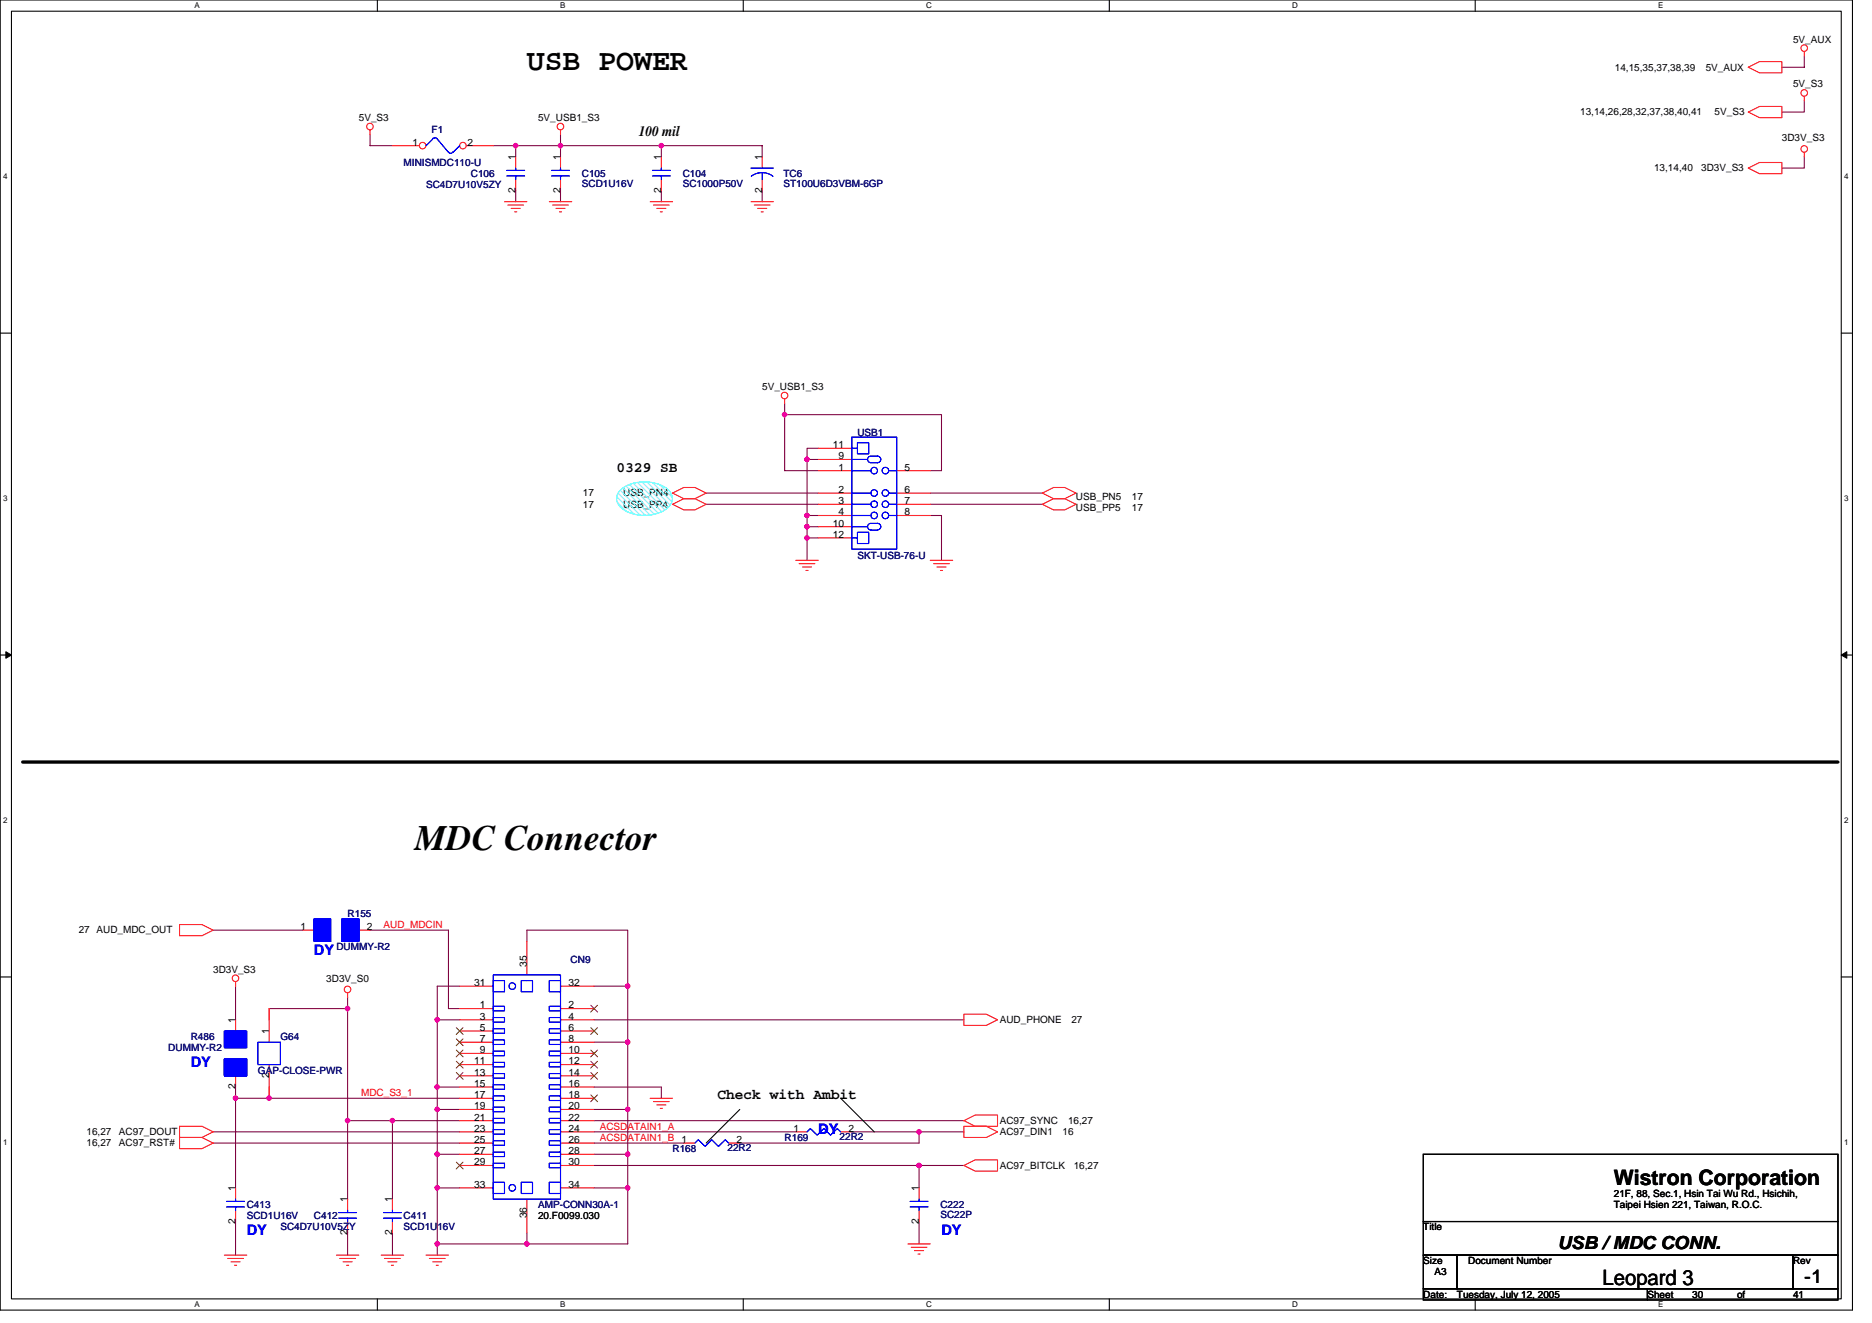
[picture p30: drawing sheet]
<svg xmlns="http://www.w3.org/2000/svg" width="297mm" height="210mm" viewBox="0 0 297 210" stroke-linecap="round" stroke-linejoin="round" font-family="sans-serif">
<defs><g id="words">
<text font-size="5.7" x="65.8" y="134.9">MDC Connector</text>
<text font-size="4.8" x="83.6" y="11.1">USB POWER</text>
<g font-size="3.4">
<text x="256.1" y="188">Wistron Corporation</text>
<text x="254.3" y="203.9">Leopard 3</text>
</g>
<text font-size="3" x="286.3" y="203.6">-1</text>
<text font-size="2.8" x="247.2" y="198.2">USB / MDC CONN.</text>
<g font-size="2.3">
<text x="101.4" y="21.6">100 mil</text>
<text x="97.8" y="74.8">0329 SB</text>
<text x="113.8" y="174.4">Check with Ambit</text>
</g>
<g font-size="2.3" fill="#00f">
<text x="49.8" y="151.5">DY</text>
<text x="30.3" y="169.3">DY</text>
<text x="129.8" y="179.9">DY</text>
<text x="39.2" y="195.9">DY</text>
<text x="149.4" y="195.9">DY</text>
</g>
<g font-size="1.6">
<text x="256.2" y="11.2">14,15,35,37,38,39</text>
<text x="270.7" y="11.2">5V_AUX</text>
<text x="284.5" y="6.8">5V_AUX</text>
<text x="284.5" y="13.9">5V_S3</text>
<text x="56.9" y="19.2">5V_S3</text>
<text x="65.5" y="23.1">1</text>
<text x="74.2" y="23.1">2</text>
<text x="85.4" y="19.2">5V_USB1_S3</text>
<text x="250.7" y="18.3">13,14,26,28,32,37,38,40,41</text>
<text x="272.1" y="18.3">5V_S3</text>
<text x="282.7" y="22.4">3D3V_S3</text>
<text x="81.8" y="25.4" transform="rotate(-90 81.8 25.4)">1</text>
<text x="88.9" y="25.4" transform="rotate(-90 88.9 25.4)">1</text>
<text x="104.9" y="25.4" transform="rotate(-90 104.9 25.4)">1</text>
<text x="120.9" y="25.4" transform="rotate(-90 120.9 25.4)">1</text>
<text x="262.5" y="27.2">13,14,40</text>
<text x="269.9" y="27.2">3D3V_S3</text>
<text x="81.8" y="30.6" transform="rotate(-90 81.8 30.6)">2</text>
<text x="88.9" y="30.6" transform="rotate(-90 88.9 30.6)">2</text>
<text x="104.9" y="30.6" transform="rotate(-90 104.9 30.6)">2</text>
<text x="120.9" y="30.6" transform="rotate(-90 120.9 30.6)">2</text>
<text x="120.9" y="61.9">5V_USB1_S3</text>
<text x="132.1" y="71.1">11</text>
<text x="133" y="74.7">1</text>
<text x="133" y="72.9">9</text>
<text x="143.5" y="74.7">5</text>
<text x="92.5" y="80.5">17</text>
<text x="92.5" y="78.8">17</text>
<text x="98.9" y="80.5">USB_PP4</text>
<text x="98.9" y="78.8">USB_PN4</text>
<text x="132.1" y="83.5">10</text>
<text x="133" y="78.2">2</text>
<text x="133" y="80">3</text>
<text x="133" y="81.8">4</text>
<text x="143.5" y="78.2">6</text>
<text x="143.5" y="80">7</text>
<text x="143.5" y="81.8">8</text>
<text x="170.7" y="81.1">USB_PP5</text>
<text x="170.7" y="79.3">USB_PN5</text>
<text x="179.6" y="79.3">17</text>
<text x="179.6" y="81.1">17</text>
<text x="132.1" y="85.3">12</text>
<text x="12.5" y="148.1">27 AUD_MDC_OUT</text>
<text x="47.7" y="147.6">1</text>
<text x="58.2" y="147.6">2</text>
<text x="33.8" y="154.3">3D3V_S3</text>
<text x="51.8" y="155.7">3D3V_S0</text>
<text x="83.6" y="153.4" transform="rotate(-90 83.6 153.4)">35</text>
<text x="75.2" y="156.4">31</text>
<text x="76.1" y="160">1</text>
<text x="76.1" y="161.8">3</text>
<text x="90.2" y="161.8">4</text>
<text x="90.2" y="160">2</text>
<text x="90.2" y="156.4">32</text>
<text x="37.4" y="162.3" transform="rotate(-90 37.4 162.3)">1</text>
<text x="42.7" y="164.1" transform="rotate(-90 42.7 164.1)">1</text>
<text x="76.1" y="163.6">5</text>
<text x="76.1" y="165.3">7</text>
<text x="76.1" y="167.1">9</text>
<text x="90.2" y="167.1">10</text>
<text x="90.2" y="165.3">8</text>
<text x="90.2" y="163.6">6</text>
<text x="158.6" y="162.3">AUD_PHONE</text>
<text x="170" y="162.3">27</text>
<text x="37.4" y="172.8" transform="rotate(-90 37.4 172.8)">2</text>
<text x="42.7" y="171.1" transform="rotate(-90 42.7 171.1)">2</text>
<text x="75.2" y="168.9">11</text>
<text x="75.2" y="170.7">13</text>
<text x="75.2" y="172.4">15</text>
<text x="90.2" y="172.4">16</text>
<text x="90.2" y="170.7">14</text>
<text x="90.2" y="168.9">12</text>
<text x="75.2" y="174.2">17</text>
<text x="75.2" y="176">19</text>
<text x="75.2" y="177.8">21</text>
<text x="75.2" y="179.6">23</text>
<text x="90.2" y="179.6">24</text>
<text x="90.2" y="177.8">22</text>
<text x="90.2" y="176">20</text>
<text x="90.2" y="174.2">18</text>
<text x="125.9" y="179.6">1</text>
<text x="134.6" y="179.6">2</text>
<text x="158.6" y="178.3">AC97_SYNC</text>
<text x="169.5" y="178.3">16,27</text>
<text x="13.7" y="180.1">16,27</text>
<text x="13.7" y="181.9">16,27</text>
<text x="18.9" y="180.1">AC97_DOUT</text>
<text x="18.9" y="181.9">AC97_RST#</text>
<text x="75.2" y="181.3">25</text>
<text x="75.2" y="183.1">27</text>
<text x="75.2" y="184.9">29</text>
<text x="90.2" y="184.9">30</text>
<text x="90.2" y="183.1">28</text>
<text x="90.2" y="181.3">26</text>
<text x="116.9" y="181.3">2</text>
<text x="158.6" y="180.1">AC97_DIN1</text>
<text x="158.6" y="185.4">AC97_BITCLK</text>
<text x="168.6" y="180.1">16</text>
<text x="170.4" y="185.4">16,27</text>
<text x="37.4" y="189" transform="rotate(-90 37.4 189)">1</text>
<text x="55.1" y="190.8" transform="rotate(-90 55.1 190.8)">1</text>
<text x="62.2" y="190.8" transform="rotate(-90 62.2 190.8)">1</text>
<text x="75.2" y="188.4">33</text>
<text x="90.2" y="188.4">34</text>
<text x="145.8" y="189" transform="rotate(-90 145.8 189)">1</text>
<text x="256.1" y="189.9">21F, 88, Sec.1, Hsin Tai Wu Rd., Hsichih,</text>
<text x="256.1" y="191.7">Taipei Hsien 221, Taiwan, R.O.C.</text>
<text x="37.4" y="194.2" transform="rotate(-90 37.4 194.2)">2</text>
<text x="55.1" y="196" transform="rotate(-90 55.1 196)">2</text>
<text x="62.2" y="196" transform="rotate(-90 62.2 196)">2</text>
<text x="83.6" y="193.3" transform="rotate(-90 83.6 193.3)">36</text>
<text x="85.4" y="193.4">20.F0099.030</text>
<text x="145.8" y="194.2" transform="rotate(-90 145.8 194.2)">2</text>
<text x="225.8" y="195.2">Title</text>
<text x="225.8" y="200.6">Size</text>
<text x="227.6" y="202.3">A3</text>
<text x="233" y="200.6">Document Number</text>
<text x="284.5" y="200.6">Rev</text>
<text x="225.8" y="205.9">Date:</text>
<text x="231.2" y="205.9">Tuesday, July 12, 2005</text>
<text x="261.4" y="205.9">Sheet</text>
<text x="268.5" y="205.9">30</text>
<text x="275.6" y="205.9">of</text>
<text x="284.5" y="205.9">41</text>
</g>
<g font-size="1.6" fill="#000080">
<text x="68.5" y="21.1">F1</text>
<text x="64" y="26.3">MINISMDC110-U</text>
<text x="67.6" y="29.9">SC4D7U10V5ZY</text>
<text x="74.7" y="28.1">C106</text>
<text x="92.3" y="28.1">C105</text>
<text x="92.3" y="29.7">SCD1U16V</text>
<text x="108.3" y="28.1">C104</text>
<text x="108.3" y="29.7">SC1000P50V</text>
<text x="124.3" y="28.1">TC6</text>
<text x="124.3" y="29.7">ST100U6D3VBM-6GP</text>
<text x="136.1" y="69.2">USB1</text>
<text x="136.1" y="88.7">SKT-USB-76-U</text>
<text x="55.2" y="145.4">R155</text>
<text x="53.4" y="150.8">DUMMY-R2</text>
<text x="90.5" y="152.7">CN9</text>
<text x="26.7" y="166.8">DUMMY-R2</text>
<text x="30.3" y="165">R486</text>
<text x="44.5" y="165">G64</text>
<text x="40.9" y="170.3">GAP-CLOSE-PWR</text>
<text x="106.7" y="182.8">R168</text>
<text x="115.4" y="182.6">22R2</text>
<text x="124.5" y="181">R169</text>
<text x="133.2" y="180.8">22R2</text>
<text x="39.2" y="191.7">C413</text>
<text x="85.4" y="191.7">AMP-CONN30A-1</text>
<text x="149.2" y="191.7">C222</text>
<text x="39.2" y="193.4">SCD1U16V</text>
<text x="44.5" y="195.2">SC4D7U10V5ZY</text>
<text x="49.8" y="193.4">C412</text>
<text x="64" y="193.4">C411</text>
<text x="64" y="195.2">SCD1U16V</text>
<text x="149.2" y="193.3">SC22P</text>
</g>
<g font-size="1.6" fill="#f00">
<text x="60.9" y="147.2">AUD_MDCIN</text>
<text x="57.3" y="173.9">MDC_S3_1</text>
<text x="95.2" y="179.2">ACSDATAIN1_A</text>
<text x="95.2" y="181">ACSDATAIN1_B 1</text>
</g>
<g font-size="1.3">
<text x="30.8" y="1.3">A</text>
<text x="88.9" y="1.3">B</text>
<text x="147" y="1.3">C</text>
<text x="205" y="1.3">D</text>
<text x="263.1" y="1.3">E</text>
<text x=".5" y="28.4">4</text>
<text x="292.6" y="28.4">4</text>
<text x=".5" y="79.5">3</text>
<text x="292.6" y="79.5">3</text>
<text x=".5" y="130.6">2</text>
<text x="292.6" y="130.6">2</text>
<text x=".5" y="181.7">1</text>
<text x="292.6" y="181.7">1</text>
<text x="30.8" y="207.4">A</text>
<text x="88.9" y="207.4">B</text>
<text x="147" y="207.4">C</text>
<text x="205" y="207.4">D</text>
<text x="263.1" y="207.4">E</text>
</g>
</g></defs>
<path d="M0 0h293.9v207.9h-293.9zM1.8 1.8h290.4v204.3h-290.4z" fill="none" stroke="#000" stroke-width=".17"/>
<g fill="#fff">
<path d="M30.8 .2h.9v1.4h-.9z"/>
<path d="M30.8 206.3h.9v1.4h-.9z"/>
</g>
<path d="M59.9 0v1.8M59.9 206.1v1.8" fill="none" stroke="#000" stroke-width=".17"/>
<g fill="#fff">
<path d="M88.9 .2h.8v1.4h-.8z"/>
<path d="M88.9 206.3h.8v1.4h-.8z"/>
</g>
<path d="M117.9 0v1.8M117.9 206.1v1.8" fill="none" stroke="#000" stroke-width=".17"/>
<g fill="#fff">
<path d="M147 .2h.9v1.4h-.9z"/>
<path d="M147 206.3h.9v1.4h-.9z"/>
</g>
<path d="M176 0v1.8M176 206.1v1.8" fill="none" stroke="#000" stroke-width=".17"/>
<g fill="#fff">
<path d="M205 .2h.9v1.4h-.9z"/>
<path d="M205 206.3h.9v1.4h-.9z"/>
</g>
<path d="M234.1 0v1.8M234.1 206.1v1.8" fill="none" stroke="#000" stroke-width=".17"/>
<g fill="#fff">
<path d="M263.1 .2h.8v1.4h-.8z"/>
<path d="M263.1 206.3h.8v1.4h-.8z"/>
<path d="M.5 27.3h.7v1.4h-.7z"/>
<path d="M292.6 27.3h.7v1.4h-.7z"/>
<path d="M.5 78.4h.7v1.4h-.7z"/>
<path d="M292.6 78.4h.7v1.4h-.7z"/>
</g>
<path d="M0 52.9h1.8M292.2 52.9h1.7" fill="none" stroke="#000" stroke-width=".17"/>
<g fill="#fff">
<path d="M.5 129.5h.7v1.4h-.7z"/>
<path d="M292.6 129.5h.7v1.4h-.7z"/>
</g>
<path d="M0 103.9h1.8M292.2 103.9h1.7" fill="none" stroke="#000" stroke-width=".17"/>
<path d="M.9 103.4l.9 .5-.9 .5zM292.2 103.9l.8-.5v1z" fill="#000" stroke="#000" stroke-width=".16"/>
<g fill="#fff">
<path d="M.5 180.5h.7v1.4h-.7z"/>
<path d="M292.6 180.5h.7v1.4h-.7z"/>
</g>
<path d="M0 155h1.8M292.2 155h1.7M117.4 176l-5.3 5.4M133.4 174.2l5.3 5.4M225.8 183.1h65.8v10.7h-65.8zM225.8 193.8h65.8v5.3h-65.8zM225.8 199.1h5.4v5.4h-5.4zM231.2 199.1h53.3v5.4h-53.3zM284.5 199.1h7.1v5.4h-7.1zM225.8 204.5h35.6v1.7h-35.6zM261.4 204.5h30.2v1.7h-30.2z" fill="none" stroke="#000" stroke-width=".17"/>
<g fill="none" stroke="#800040" stroke-width=".17">
<path d="M286.3 16v1.8h-3.6M286.3 8.9v1.8h-3.6M58.7 21.3v1.8h3.6M78.3 23.1h42.6v1.8M81.8 23.1v1.8M81.8 30.2v1.8M88.9 21.3v3.6M88.9 30.2v1.8M104.9 23.1v1.8M104.9 30.2v1.8M120.9 30.2v1.8M286.3 24.9v1.8h-3.6"/>
<path d="M112.1 78.2h17.7M124.5 65.8h24.9v8.9h-1.8M124.5 64v10.7h5.3M129.8 71.1h-1.7v1.8M129.8 72.9h-1.7v8.9M147.6 78.2h17.8M112.1 80h17.7M128.1 81.8h1.7M128.1 85.3h1.7M128.1 81.8v7.1M128.1 83.6h1.7M147.6 80h17.8"/>
<path d="M147.6 81.8h1.8v7.1M33.8 147.6h14.2M37.4 156.5v5.3M55.2 158.2v32M58.7 147.6h12.5v12.4h1.7M72.9 156.5h-3.5v42.6M83.6 149.4v-1.8h16v8.9M94.3 156.5h5.3M99.6 156.5v40.9h-30.2M33.8 179.6h39.1M37.4 172.5v16M37.4 174.2h35.5"/>
<path d="M42.7 172.5v1.7M55.2 177.8h17.7M55.2 160h-12.5v1.8M62.3 177.8v12.4M69.4 161.8h3.5M69.4 176h3.5M69.4 172.5h3.5M94.3 172.5h10.6v1.7M94.3 179.6h32M94.3 177.8h58.6M94.3 161.8h58.6M94.3 176h5.3"/>
<path d="M94.3 165.4h5.3M135.2 179.6h17.7M145.8 179.6v1.8h-28.4M33.8 181.4h39.1M37.4 193.8v5.3M55.2 195.6v3.5M62.3 195.6v3.5M69.4 183.1h3.5M69.4 188.5h3.5M83.6 195.6v1.8M94.3 184.9h51.5v3.6M94.3 181.4h14.2"/>
<path d="M94.3 183.1h5.3M94.3 188.5h5.3M145.8 184.9h7.1M145.8 193.8v3.6"/>
</g>
<g fill="#f0f" stroke="#f0f" stroke-width=".17">
<circle cx="88.9" cy="23.1" r=".35"/>
<circle cx="81.8" cy="23.1" r=".35"/>
<circle cx="104.9" cy="23.1" r=".35"/>
<circle cx="145.8" cy="184.9" r=".35"/>
<circle cx="37.4" cy="174.2" r=".35"/>
<circle cx="42.7" cy="174.2" r=".35"/>
<circle cx="55.1" cy="177.8" r=".35"/>
<circle cx="62.3" cy="177.8" r=".35"/>
<circle cx="55.1" cy="160" r=".35"/>
<circle cx="83.6" cy="197.3" r=".35"/>
<circle cx="99.6" cy="188.5" r=".35"/>
<circle cx="69.4" cy="183.1" r=".35"/>
<circle cx="69.4" cy="161.8" r=".35"/>
<circle cx="69.4" cy="176" r=".35"/>
<circle cx="69.4" cy="197.3" r=".35"/>
<circle cx="99.6" cy="183.1" r=".35"/>
<circle cx="99.6" cy="156.5" r=".35"/>
<circle cx="69.4" cy="188.5" r=".35"/>
<circle cx="69.4" cy="172.5" r=".35"/>
<circle cx="99.6" cy="165.3" r=".35"/>
<circle cx="99.6" cy="176" r=".35"/>
<circle cx="124.5" cy="65.8" r=".35"/>
<circle cx="128" cy="72.9" r=".35"/>
<circle cx="128" cy="81.8" r=".35"/>
<circle cx="128" cy="85.3" r=".35"/>
<circle cx="128" cy="83.6" r=".35"/>
<circle cx="145.8" cy="179.6" r=".35"/>
</g>
<g fill="none" stroke="#f00" stroke-width=".17">
<path d="M277.4 17.8l1.8-.9h3.5v1.8h-3.5zM277.4 10.7l1.8-.9h3.5v1.8h-3.5zM286.3 8.2v.7M286.3 15.3v.7M58.7 20.6v.7M80 32h3.6M80.6 32.5h2.5M81.1 33.1h1.4M81.7 33.6h.3M81.8 24.9v1.8M81.8 28.4v1.8M87.2 32h3.5"/>
<path d="M87.7 32.5h2.5M88.2 33.1h1.5M88.8 33.6h.3M88.9 20.6v.7M88.9 24.9v1.8M88.9 28.4v1.8M103.2 32h3.5M103.7 32.5h2.5M104.2 33.1h1.5M104.8 33.6h.3M104.9 24.9v1.8M104.9 28.4v1.8"/>
<path d="M119.2 32h3.5M119.7 32.5h2.5M120.2 33.1h1.5M120.8 33.6h.3M120.9 24.9v1.8M120.9 28.4v1.8M277.4 26.7l1.8-.9h3.5v1.8h-3.5zM286.3 24.2v.7M106.7 78.2l1.8-.9h1.8l1.8 .9-1.8 .9h-1.8zM124.5 63.3v.7M165.4 78.2l1.8-.9h1.7l1.8 .9-1.8 .9h-1.7zM106.7 80l1.8-.9h1.8l1.8 .9-1.8 .9h-1.8z"/>
<path d="M126.3 88.9h3.5M126.8 89.4h2.5M127.3 90h1.5M127.9 90.5h.3M147.6 88.9h3.6M148.1 89.4h2.5M148.7 90h1.4M149.2 90.5h.4M165.4 80l1.8-.9h1.7l1.8 .9-1.8 .9h-1.7zM28.5 146.7h3.5l1.8 .9-1.8 .9h-3.5zM37.4 155.7v.8M48 147.6h1.8"/>
<path d="M55.2 157.5v.7M56.9 147.6h1.8M72.9 156.5h5.4M83.6 149.4v5.3M88.9 156.5h5.4M28.5 178.7h3.5l1.8 .9-1.8 .9h-3.5zM37.4 161.8v1.8M37.4 170.7v1.8M42.7 160v5.4M42.7 168.9v5.3M72.9 174.2h5.4M72.9 160h5.4"/>
<path d="M72.9 161.8h5.4M72.9 163.6h5.4M72.9 165.4h5.4M72.9 167.1h5.4M72.9 168.9h5.4M72.9 170.7h5.4M72.9 172.5h5.4M72.9 176h5.4M72.9 177.8h5.4M72.9 179.6h5.4M88.9 174.2h5.4M88.9 160h5.4"/>
<path d="M88.9 161.8h5.4M88.9 163.6h5.4M88.9 165.4h5.4M88.9 167.1h5.4M88.9 168.9h5.4M88.9 170.7h5.4M88.9 172.5h5.4M88.9 176h5.4M88.9 177.8h5.4M88.9 179.6h5.4M103.2 174.2h3.5M103.7 174.8h2.5"/>
<path d="M104.2 175.3h1.5M104.8 175.9h.3M126.3 179.6h1.8M133.4 179.6h1.8M152.9 178.7h3.6l1.8 .9-1.8 .9h-3.6zM152.9 160.9h3.6l1.8 .9-1.8 .9h-3.6zM152.9 177.8l1.8-.9h3.6v1.8h-3.6zM28.5 180.5h3.5l1.8 .9-1.8 .8h-3.5zM35.6 199.1h3.6M36.1 199.7h2.5M37.4 188.5v1.7M37.4 192v1.8"/>
<path d="M53.4 199.1h3.5M53.9 199.7h2.5M55.2 190.2v1.8M55.2 193.8v1.8M60.5 199.1h3.5M61 199.7h2.5M62.3 190.2v1.8M62.3 193.8v1.8M67.6 199.1h3.6M68.1 199.7h2.5M72.9 181.4h5.4M72.9 183.1h5.4"/>
<path d="M72.9 184.9h5.4M72.9 188.5h5.4M83.6 190.2v5.4M88.9 181.4h5.4M88.9 183.1h5.4M88.9 184.9h5.4M88.9 188.5h5.4M108.5 181.4h1.8M115.6 181.4h1.8M144.1 197.4h3.5M144.6 197.9h2.5M145.1 198.4h1.5"/>
<path d="M145.7 199h.3M152.9 184.9l1.8-.9h3.6v1.8h-3.6zM36.7 200.2h1.4M37.2 200.7h.3M54.4 200.2h1.5M55 200.7h.3M61.5 200.2h1.5M62.1 200.7h.3M68.7 200.2h1.4M69.2 200.7h.4"/>
<circle cx="286.3" cy="7.6" r=".52"/>
<circle cx="286.3" cy="14.7" r=".52"/>
<circle cx="58.7" cy="20.1" r=".52"/>
<circle cx="88.9" cy="20.1" r=".52"/>
<circle cx="286.3" cy="23.6" r=".52"/>
<circle cx="124.5" cy="62.7" r=".52"/>
<circle cx="37.4" cy="155.2" r=".52"/>
<circle cx="55.1" cy="157" r=".52"/>
</g>
<path d="M3.6 120.9h288" fill="none" stroke="#000" stroke-width=".53"/>
<path d="M98.6 77.6a6.4 6.4 0 0 1 7.3 0 1.83 1.83 0 0 1 0 3 6.3 6.3 0 0 1-7.3 0 1.84 1.84 0 0 1 0-3z" fill-rule="evenodd" fill="#0ff" stroke="#0ff" stroke-width=".17"/>
<g fill="none" stroke="#00f" stroke-width=".17">
<path d="M80.4 27h2.8M80.4 27.9h2.8M81.8 26.7v.3M81.8 27.9v.5M87.5 27h2.9M87.5 27.9h2.9M88.9 26.7v.3M88.9 27.9v.5M103.5 27h2.9M103.5 27.9h2.9M104.9 26.7v.3M104.9 27.9v.5"/>
<path d="M119.2 26.7h3.5M119.2 28a2.86 2.86 0 0 1 3.4 0M120.9 27.4v1M78.3 154.7h10.6v35.5h-10.6zM78.3 159.7h1.7v.7h-1.7zM78.3 155.6h1.7v1.8h-1.7zM82.7 155.6h1.8v1.8h-1.8zM87.2 159.7h1.7v.7h-1.7zM87.2 155.6h1.7v1.8h-1.7zM40.9 165.4h3.6v3.5h-3.6zM78.3 161.4h1.7v.8h-1.7zM78.3 163.2h1.7v.7h-1.7z"/>
<path d="M78.3 165h1.7v.7h-1.7zM78.3 166.8h1.7v.7h-1.7zM78.3 168.6h1.7v.7h-1.7zM78.3 170.3h1.7v.7h-1.7zM78.3 172.1h1.7v.7h-1.7zM78.3 173.9h1.7v.7h-1.7zM78.3 175.7h1.7v.7h-1.7zM78.3 177.4h1.7v.8h-1.7zM78.3 179.2h1.7v.7h-1.7zM87.2 161.4h1.7v.8h-1.7zM87.2 163.2h1.7v.7h-1.7zM87.2 165h1.7v.7h-1.7z"/>
<path d="M87.2 166.8h1.7v.7h-1.7zM87.2 168.6h1.7v.7h-1.7zM87.2 170.3h1.7v.7h-1.7zM87.2 172.1h1.7v.7h-1.7zM87.2 173.9h1.7v.7h-1.7zM87.2 175.7h1.7v.7h-1.7zM87.2 177.4h1.7v.8h-1.7zM87.2 179.2h1.7v.7h-1.7zM128.1 179.6l.5-.6 1.1 1.1 1-1.1 1.1 1.1 1.1-1.1 .5 .6M36 190.6h2.8M36 191.5h2.8M37.4 190.2v.4"/>
<path d="M37.4 191.5v.5M53.7 192.4h2.9M53.7 193.3h2.9M55.2 192v.4M55.2 193.3v.5M60.9 192.4h2.8M60.9 193.3h2.8M62.3 192v.4M62.3 193.3v.5M78.3 181h1.7v.7h-1.7zM78.3 182.8h1.7v.7h-1.7zM78.3 184.6h1.7v.7h-1.7z"/>
<path d="M78.3 187.6h1.7v1.8h-1.7zM82.7 187.6h1.8v1.8h-1.8zM87.2 181h1.7v.7h-1.7zM87.2 182.8h1.7v.7h-1.7zM87.2 184.6h1.7v.7h-1.7zM87.2 187.6h1.7v1.8h-1.7zM110.3 181.4l.5-.6 1.1 1.1 1-1.1 1.1 1.1 1.1-1.1 .5 .6"/>
<circle cx="81.3" cy="156.5" r=".52"/>
<circle cx="81.3" cy="188.5" r=".52"/>
</g>
<g fill="none" stroke="#804000" stroke-width=".16">
<path d="M93.7 159.5l1.1 1.1M94.8 159.5l-1.1 1.1M72.4 163l1.1 1.1M72.4 164.8l1.1 1.1M72.4 166.6l1.1 1.1M72.4 168.4l1.1 1.1M72.4 170.2l1.1 1M73.5 163l-1.1 1.1M73.5 164.8l-1.1 1.1M73.5 166.6l-1.1 1.1M73.5 168.4l-1.1 1.1M73.5 170.2l-1.1 1"/>
<path d="M93.7 173.7l1.1 1.1M93.7 170.2l1.1 1M93.7 168.4l1.1 1.1M93.7 166.6l1.1 1.1M93.7 163l1.1 1.1M94.8 163l-1.1 1.1M94.8 173.7l-1.1 1.1M94.8 170.2l-1.1 1M94.8 168.4l-1.1 1.1M94.8 166.6l-1.1 1.1M72.4 184.4l1.1 1.1M73.5 184.4l-1.1 1.1"/>
</g>
<g fill="#00f" stroke="#00f" stroke-width=".17">
<path d="M35.6 163.6h3.6v2.6h-3.6z" fill-rule="evenodd"/>
<path d="M35.6 168h3.6v2.7h-3.6z" fill-rule="evenodd"/>
<path d="M35.6 168h3.6v2.7h-3.6z" fill-rule="evenodd"/>
<path d="M35.6 163.6h3.6v2.6h-3.6z" fill-rule="evenodd"/>
<path d="M35.6 168h3.6v2.7h-3.6z" fill-rule="evenodd"/>
<path d="M35.6 168h3.6v2.7h-3.6z" fill-rule="evenodd"/>
<path d="M49.8 145.8h2.7v3.6h-2.7z" fill-rule="evenodd"/>
<path d="M54.3 145.8h2.6v3.6h-2.6z" fill-rule="evenodd"/>
<path d="M54.3 145.8h2.6v3.6h-2.6z" fill-rule="evenodd"/>
<path d="M49.8 145.8h2.7v3.6h-2.7z" fill-rule="evenodd"/>
<path d="M54.3 145.8h2.6v3.6h-2.6z" fill-rule="evenodd"/>
</g>
<path d="M54.3 145.8h2.6v3.6h-2.6z" fill="#00f"/>
<g fill="none" stroke="#00f" stroke-width=".17">
<path d="M135.2 69.3h7.1v17.8h-7.1zM135.2 71.1h.9M135.2 72.9h2.5M135.2 74.7h3M135.2 78.2h3M136.1 70.2h1.7v1.8h-1.7zM138.2 72.4a.52 .52 0 0 0-.5 .5 .52 .52 0 0 0 .5 .5M138.2 72.4h1a.52 .52 0 0 1 .6 .5 .52 .52 0 0 1-.6 .5M138.2 73.4h1.1M141 74.7h1.3M141 78.2h1.3M135.2 80h3"/>
<path d="M135.2 81.8h3M135.2 83.6h2.5M135.2 85.3h.9M136.1 84.5h1.7v1.7h-1.7zM138.2 83a.52 .52 0 0 0-.5 .6 .52 .52 0 0 0 .5 .5M138.2 83h1a.52 .52 0 0 1 .6 .6 .52 .52 0 0 1-.6 .5M138.2 84.1h1.1M141 80h1.3M141 81.8h1.3M54.3 145.8h2.6v3.6h-2.6zM144.4 190.6h2.9M144.4 191.5h2.9"/>
<path d="M145.8 190.2v.4M145.8 191.5v.5"/>
<circle cx="138.7" cy="74.7" r=".52"/>
<circle cx="138.7" cy="78.2" r=".52"/>
<circle cx="138.7" cy="80" r=".52"/>
<circle cx="140.5" cy="74.7" r=".52"/>
<circle cx="140.5" cy="80" r=".52"/>
<circle cx="140.5" cy="78.2" r=".52"/>
<circle cx="138.7" cy="81.8" r=".52"/>
<circle cx="140.5" cy="81.8" r=".52"/>
</g>
<g fill="none" stroke="#f00" stroke-width=".17">
<path d="M129.8 74.7h5.4M129.8 78.2h5.4M129.8 72.9h5.4M129.8 71.1h5.4M142.3 74.7h5.3M142.3 78.2h5.3M129.8 80h5.4M129.8 81.8h5.4M129.8 83.6h5.4M129.8 85.3h5.4M142.3 80h5.3M142.3 81.8h5.3"/>
<path d="M145.8 188.5v1.7M145.8 192v1.8"/>
</g>
<circle cx="67.1" cy="23.1" r=".52" fill="#fff" stroke="#f00" stroke-width=".17"/>
<path d="M62.3 23.1h4.2" fill="none" stroke="#f00" stroke-width=".17"/>
<circle cx="73.5" cy="23.1" r=".52" fill="#fff" stroke="#f00" stroke-width=".17"/>
<path d="M74 23.1h4.3" fill="none" stroke="#f00" stroke-width=".17"/>
<path d="M68.6 22a.56 .56 0 0 1 .8 0M68.7 22.1l-1.1 1M69.4 22.1l1.8 2.1M71.2 24.1l.3 .2 .3-.2M72.9 23.1l-1 1.1" fill="none" stroke="#00f" stroke-width=".17"/>
<g fill="#f0f" stroke="#f0f" stroke-width=".17">
<circle cx="88.9" cy="23.1" r=".35"/>
<circle cx="81.8" cy="23.1" r=".35"/>
<circle cx="104.9" cy="23.1" r=".35"/>
<circle cx="145.8" cy="184.9" r=".35"/>
<circle cx="37.4" cy="174.2" r=".35"/>
<circle cx="42.7" cy="174.2" r=".35"/>
<circle cx="55.1" cy="177.8" r=".35"/>
<circle cx="62.3" cy="177.8" r=".35"/>
<circle cx="55.1" cy="160" r=".35"/>
<circle cx="83.6" cy="197.3" r=".35"/>
<circle cx="99.6" cy="188.5" r=".35"/>
<circle cx="69.4" cy="183.1" r=".35"/>
<circle cx="69.4" cy="161.8" r=".35"/>
<circle cx="69.4" cy="176" r=".35"/>
<circle cx="69.4" cy="197.3" r=".35"/>
<circle cx="99.6" cy="183.1" r=".35"/>
<circle cx="99.6" cy="156.5" r=".35"/>
<circle cx="69.4" cy="188.5" r=".35"/>
<circle cx="69.4" cy="172.5" r=".35"/>
<circle cx="99.6" cy="165.3" r=".35"/>
<circle cx="99.6" cy="176" r=".35"/>
<circle cx="124.5" cy="65.8" r=".35"/>
<circle cx="128" cy="72.9" r=".35"/>
<circle cx="128" cy="81.8" r=".35"/>
<circle cx="128" cy="85.3" r=".35"/>
<circle cx="128" cy="83.6" r=".35"/>
<circle cx="145.8" cy="179.6" r=".35"/>
</g>
<use href="#words"/>
</svg>
